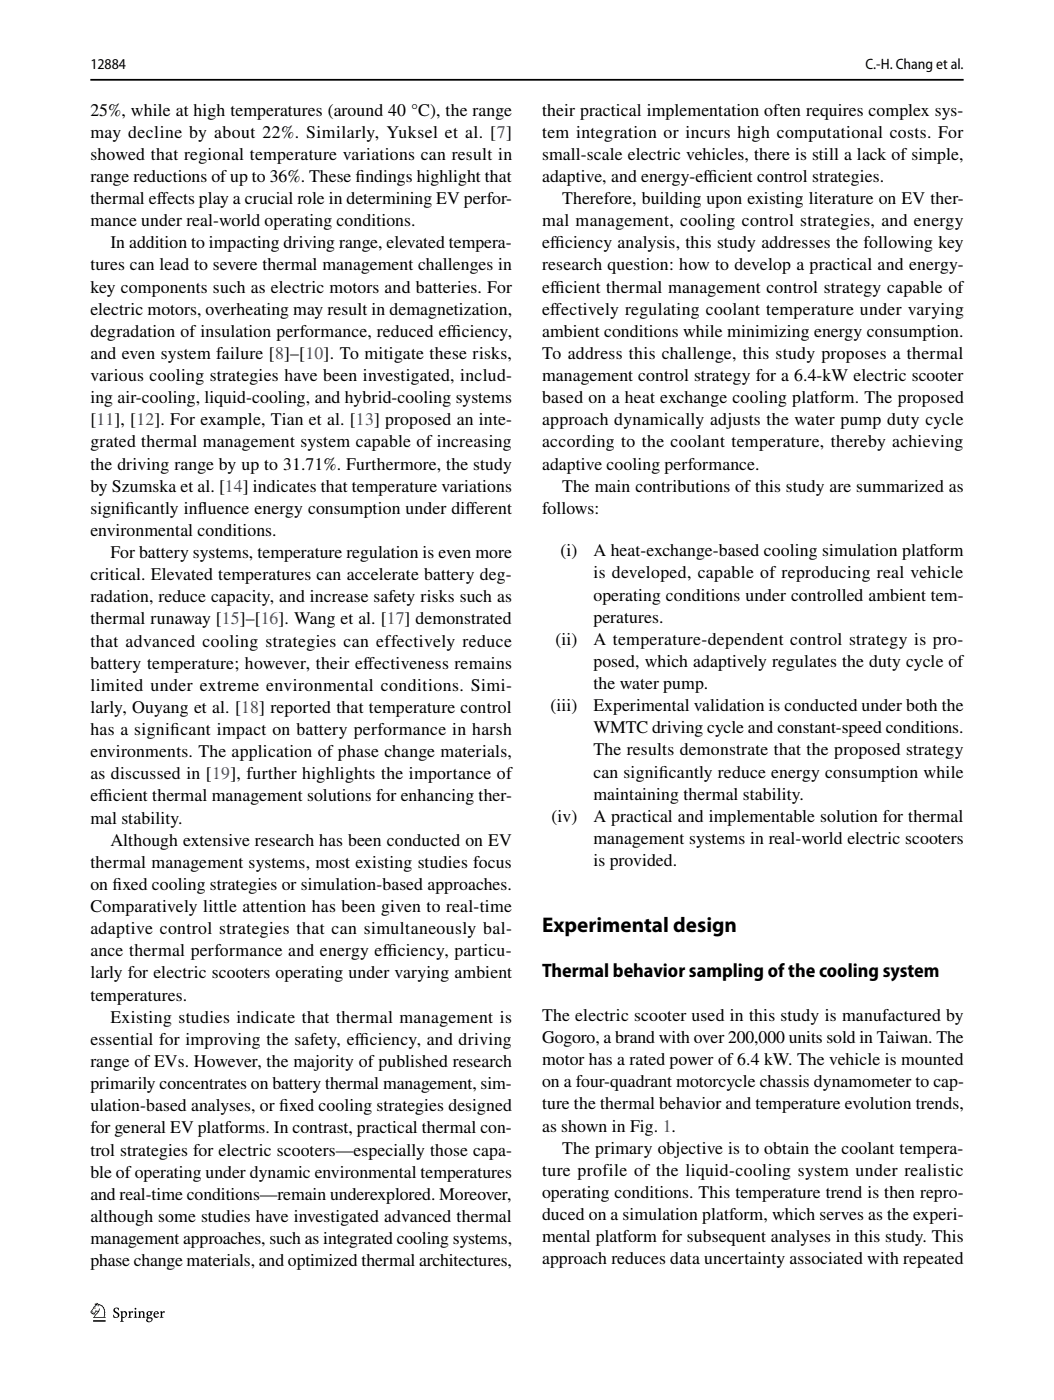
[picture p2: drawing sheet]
<svg xmlns="http://www.w3.org/2000/svg" width="210mm" height="279mm" viewBox="0 0 210 279" stroke-linecap="round" stroke-linejoin="round" font-family="sans-serif">
<defs><g id="words">
<text font-size="4.2" x="108" y="185.8">Experimental design</text>
<text font-size="3.9" x="108" y="194.6">Thermal behavior sampling of the cooling system</text>
<g font-size="3.5">
<text x="18" y="23">25%, while at high temperatures (around 40 °C), the range</text>
<text x="108" y="23">their practical implementation often requires complex sys-</text>
<text x="18" y="27.4">may decline by about 22%. Similarly, Yuksel et al. [7]</text>
<text x="108" y="27.4">tem integration or incurs high computational costs. For</text>
<text x="18" y="31.8">showed that regional temperature variations can result in</text>
<text x="108" y="31.8">small-scale electric vehicles, there is still a lack of simple,</text>
<text x="18" y="36.2">range reductions of up to 36%. These f</text>
<text x="18" y="40.7">thermal ef</text>
<text x="31.2" y="40.7">fects play a crucial role in determining EV perfor-</text>
<text x="70.8" y="36.2">indings highlight that</text>
<text x="108" y="36.2">adaptive, and energy-ef</text>
<text x="112" y="40.7">Therefore, building upon existing literature on EV ther-</text>
<text x="140.1" y="36.2">f</text>
<text x="140.1" y="36.2">icient control strategies.</text>
<text x="18" y="45.1">mance under real-world operating conditions.</text>
<text x="108" y="45.1">mal management, cooling control strategies, and energy</text>
<text x="18" y="53.9">tures can lead to severe thermal management challenges in</text>
<text x="22" y="49.5">In addition to impacting driving range, elevated tempera-</text>
<text x="108" y="49.5">ef</text>
<text x="108" y="53.9">research question: how to develop a practical and energy-</text>
<text x="109.6" y="49.5">f</text>
<text x="109.6" y="49.5">iciency analysis, this study addresses the following key</text>
<text x="18" y="58.3">key components such as electric motors and batteries. For</text>
<text x="108" y="58.3">ef</text>
<text x="109.6" y="58.3">f</text>
<text x="109.6" y="58.3">icient thermal management control strategy capable of</text>
<text x="18" y="62.7">electric motors, overheating may result in demagnetization,</text>
<text x="108" y="62.7">ef</text>
<text x="109.6" y="62.7">fectively regulating coolant temperature under varying</text>
<text x="18" y="67.1">degradation of insulation performance, reduced ef</text>
<text x="18" y="71.5">and even system failure [8]–[10]. To mitigate these risks,</text>
<text x="89" y="67.1">f</text>
<text x="89" y="67.1">iciency,</text>
<text x="108" y="67.1">ambient conditions while minimizing energy consumption.</text>
<text x="108" y="71.5">To address this challenge, this study proposes a thermal</text>
<text x="18" y="75.9">various cooling strategies have been investigated, includ-</text>
<text x="108" y="75.9">management control strategy for a 6.4-kW electric scooter</text>
<text x="18" y="80.3">ing air-cooling, liquid-cooling, and hybrid-cooling systems</text>
<text x="108" y="80.3">based on a heat exchange cooling platform. The proposed</text>
<text x="18" y="84.8">[11], [12]. For example, Tian et al. [13] proposed an inte-</text>
<text x="18" y="89.2">grated thermal management system capable of increasing</text>
<text x="108" y="84.8">approach dynamically adjusts the water pump duty cycle</text>
<text x="108" y="89.2">according to the coolant temperature, thereby achieving</text>
<text x="18" y="93.6">the driving range by up to 31.71%. Furthermore, the study</text>
<text x="108" y="93.6">adaptive cooling performance.</text>
<text x="18" y="98">by Szumska et al. [14] indicates that temperature variations</text>
<text x="112" y="98">The main contributions of this study are summarized as</text>
<text x="18" y="102.4">signif</text>
<text x="18" y="106.8">environmental conditions.</text>
<text x="25" y="102.4">icantly inf</text>
<text x="39.4" y="102.4">luence energy consumption under dif</text>
<text x="92.7" y="102.4">ferent</text>
<text x="108" y="102.4">follows:</text>
<text x="22" y="111.2">For battery systems, temperature regulation is even more</text>
<text x="111.7" y="110.9">(i)</text>
<text x="118.2" y="110.9">A heat-exchange-based cooling simulation platform</text>
<text x="18" y="115.6">critical. Elevated temperatures can accelerate battery deg-</text>
<text x="118.2" y="115.3">is developed, capable of reproducing real vehicle</text>
<text x="118.2" y="119.7">operating conditions under controlled ambient tem-</text>
<text x="18" y="120">radation, reduce capacity, and increase safety risks such as</text>
<text x="18" y="124.4">thermal runaway [15]–[16]. Wang et al. [17] demonstrated</text>
<text x="118.2" y="124.1">peratures.</text>
<text x="18" y="128.9">that advanced cooling strategies can effectively reduce</text>
<text x="110.7" y="128.5">(ii)</text>
<text x="118.2" y="128.5">A temperature-dependent control strategy is pro-</text>
<text x="18" y="133.3">battery temperature; however, their ef</text>
<text x="18" y="137.7">limited under extreme environmental conditions. Simi-</text>
<text x="72.4" y="133.3">fectiveness remains</text>
<text x="118.2" y="132.9">posed, which adaptively regulates the duty cycle of</text>
<text x="118.2" y="137.3">the water pump.</text>
<text x="18" y="142.1">larly, Ouyang et al. [18] reported that temperature control</text>
<text x="109.7" y="141.7">(iii)</text>
<text x="118.2" y="141.7">Experimental validation is conducted under both the</text>
<text x="18" y="146.5">has a signif</text>
<text x="33.9" y="146.5">icant impact on battery performance in harsh</text>
<text x="118.2" y="146.1">WMTC driving cycle and constant-speed conditions.</text>
<text x="18" y="150.9">environments. The application of phase change materials,</text>
<text x="18" y="155.3">as discussed in [19], further highlights the importance of</text>
<text x="118.2" y="150.5">The results demonstrate that the proposed strategy</text>
<text x="118.2" y="155">can signif</text>
<text x="131.3" y="155">icantly reduce energy consumption while</text>
<text x="18" y="159.7">ef</text>
<text x="19.6" y="159.7">f</text>
<text x="19.6" y="159.7">icient thermal management solutions for enhancing ther-</text>
<text x="118.2" y="159.4">maintaining thermal stability.</text>
<text x="18" y="164.1">mal stability.</text>
<text x="109.9" y="163.8">(iv)</text>
<text x="118.2" y="163.8">A practical and implementable solution for thermal</text>
<text x="18" y="173">thermal management systems, most existing studies focus</text>
<text x="22" y="168.5">Although extensive research has been conducted on EV</text>
<text x="118.2" y="168.2">management systems in real-world electric scooters</text>
<text x="118.2" y="172.6">is provided.</text>
<text x="18" y="177.4">on f</text>
<text x="22.4" y="177.4">ixed cooling strategies or simulation-based approaches.</text>
<text x="18" y="181.8">Comparatively little attention has been given to real-time</text>
<text x="18" y="186.2">adaptive control strategies that can simultaneously bal-</text>
<text x="18" y="190.6">ance thermal performance and energy ef</text>
<text x="76.3" y="190.6">f</text>
<text x="76.3" y="190.6">iciency, particu-</text>
<text x="18" y="195">larly for electric scooters operating under varying ambient</text>
<text x="18" y="199.4">temperatures.</text>
<text x="22" y="203.8">Existing studies indicate that thermal management is</text>
<text x="108" y="203.5">The electric scooter used in this study is manufactured by</text>
<text x="18" y="208.2">essential for improving the safety, ef</text>
<text x="70.7" y="208.2">f</text>
<text x="70.7" y="208.2">iciency, and driving</text>
<text x="108" y="207.9">Gogoro, a brand with over 200,000 units sold in Taiwan. The</text>
<text x="18" y="212.6">range of EVs. However, the majority of published research</text>
<text x="108" y="212.3">motor has a rated power of 6.4 kW. The vehicle is mounted</text>
<text x="18" y="217">primarily concentrates on battery thermal management, sim-</text>
<text x="18" y="221.5">ulation-based analyses, or f</text>
<text x="55.6" y="221.5">ixed cooling strategies designed</text>
<text x="108" y="216.7">on a four-quadrant motorcycle chassis dynamometer to cap-</text>
<text x="108" y="221.1">ture the thermal behavior and temperature evolution trends,</text>
<text x="18" y="225.9">for general EV platforms. In contrast, practical thermal con-</text>
<text x="108" y="225.5">as shown in Fig. 1.</text>
<text x="18" y="230.3">trol strategies for electric scooters—especially those capa-</text>
<text x="112" y="229.9">The primary objective is to obtain the coolant tempera-</text>
<text x="18" y="234.7">ble of operating under dynamic environmental temperatures</text>
<text x="18" y="239.1">and real-time conditions—remain underexplored. Moreover,</text>
<text x="108" y="234.3">ture profile of the liquid-cooling system under realistic</text>
<text x="108" y="238.7">operating conditions. This temperature trend is then repro-</text>
<text x="18" y="243.5">although some studies have investigated advanced thermal</text>
<text x="108" y="243.2">duced on a simulation platform, which serves as the experi-</text>
<text x="18" y="247.9">management approaches, such as integrated cooling systems,</text>
<text x="108" y="247.6">mental platform for subsequent analyses in this study. This</text>
<text x="108" y="252">approach reduces data uncertainty associated with repeated</text>
<text x="18" y="252.3">phase change materials, and optimized thermal architectures,</text>
</g>
<g font-size="3">
<text x="18" y="13.8">12884</text>
<text x="172.4" y="13.8">C.-H. Chang et al.</text>
</g>
</g></defs>
<path d="M18 15.9h174" fill="none" stroke="#000" stroke-width=".35"/>
<g fill="#000">
<path d="M18.8 260.6l.3 .1-.3 .1zM18.6 263.1h2.4v.3h-2.4zM18.4 261.3v.2zM19 259.9v.6l-.2 .1-.6 .9 .2 .2 .2-.2 .1 .3 .4-.5-.1-.1 .1-.1 .1 .1h.4l.1-.4h.2a1.75 1.75 0 0 1-.8 1.3l-.2 .4h1.8a1.66 1.66 0 0 0-1.1-2.4v.2h-.1l-.1-.5-.1 .4zM18.9 259.8l.3 .1v-.2h.2l.2 .2h.3l.5 .2 .3 .4 .3 1-.2 1h.2v.1h-2.4l.9-1.2a.58 .58 0 0 0-.6 .5h-.4v-.1l-.1 .1-.4-.4 .9-1.3z"/>
<path d="M31.9 261.4l.4-.1v.3l.2-.3h.3v.3h-.3l-.2 .2v.7l.3 .1h-.8l.2-.3v-.8zM31 261.5l-.2 .3h.6l-.1-.3zM30.8 261.5a.45 .45 0 0 1 .5-.2 .45 .45 0 0 1 .3 .6h-.8l.1 .3a.41 .41 0 0 0 .7 .1 .56 .56 0 0 1-.8 .3 .56 .56 0 0 1-.2-.9zM29.4 261.7a.35 .35 0 0 0 .7 0 .35 .35 0 0 0-.7 0zM29.5 262.8l-.1 .2a.39 .39 0 0 0 .5 .3 .39 .39 0 0 0 .2-.4zM29.3 261.5l.4-.2 .8 .1-.3 .1a.62 .62 0 0 1-.7 .8v.2h.7a.62 .62 0 0 1-.2 1 .62 .62 0 0 1-.9-.4l.3-.4-.2-.3 .3-.2-.3-.2zM27.5 261.4l.5-.1v.2l.1-.1a.41 .41 0 0 1 .4-.1 .41 .41 0 0 1 .3 .4v.6l.2 .3h-.7l.2-.1v-.7l-.2-.3-.3 .1v.7l.1 .3h-.6l.2-.3v-.8zM26.8 260.8a.2 .2 0 0 1 .4 0 .2 .2 0 0 1-.4 0zM26.7 261.4l.4-.1v1l.2 .3h-.6l.2-.3-.1-.8zM25.5 261.4l.5-.1v.3l.2-.3h.3v.3h-.3l-.2 .2v.7l.2 .1h-.7l.2-.3v-.8zM24.4 261.6v.8h.4a.56 .56 0 0 0-.1-.9zM24 261.4l.4-.1v.2l.3-.2a.67 .67 0 0 1 .6 .8 .67 .67 0 0 1-.9 .5v.6l.3 .2h-.8l.2-.3v-1.4zM22.8 260.7l.4-.1 .5 .1v.4h-.1a.38 .38 0 0 0-.3-.3 .38 .38 0 0 0-.4 .1 .59 .59 0 0 0 .6 .7 .62 .62 0 0 1 0 .9 .62 .62 0 0 1-.9-.1l-.1-.4h.2a.46 .46 0 0 0 .2 .5 .46 .46 0 0 0 .6-.1 .59 .59 0 0 0-.6-.8l-.3-.5z"/>
</g>
<use href="#words"/>
</svg>
